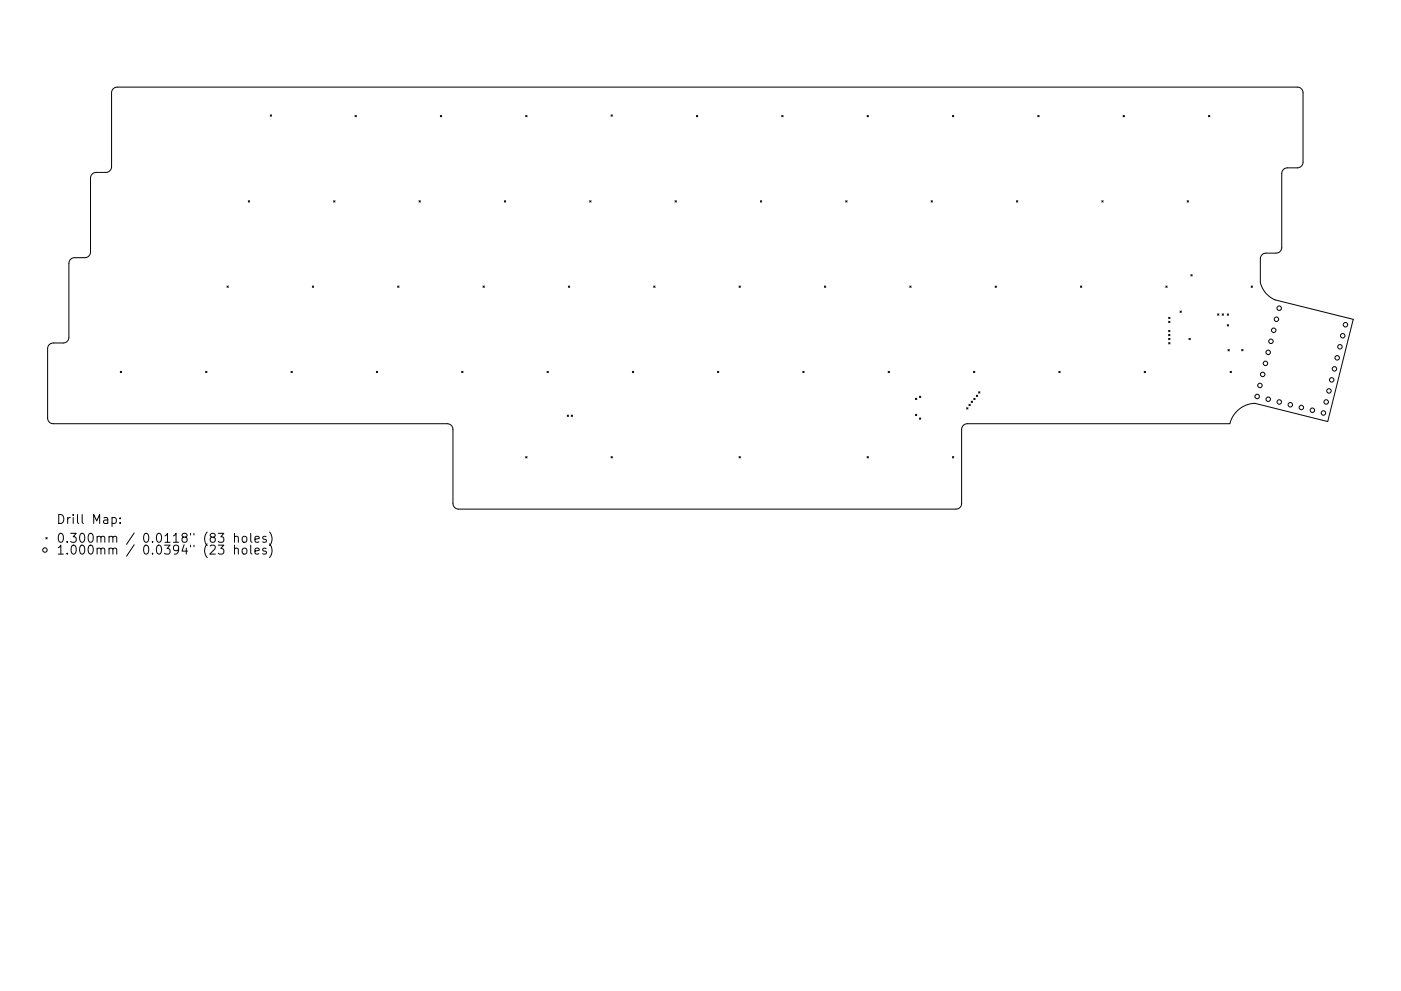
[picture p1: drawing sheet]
<svg xmlns="http://www.w3.org/2000/svg" width="297mm" height="210mm" viewBox="0 0 297 210" stroke-linecap="round" stroke-linejoin="round" font-family="sans-serif">
<defs><g id="words">
<g font-size="2.6">
<text x="11.9" y="111.2">Drill Map:</text>
<text x="11.9" y="115.1">0.300mm / 0.0118&quot; (83 holes)</text>
<text x="11.9" y="117.7">1.000mm / 0.0394&quot; (23 holes)</text>
</g>
</g></defs>
<g fill="none" stroke="#000" stroke-width=".21">
<path d="M24 18.8l.9-.3h250.2a1.19 1.19 0 0 1 1.2 1.2v14.7a1.21 1.21 0 0 1-1.2 1.2h-2.1a1.21 1.21 0 0 0-1.2 1.2v15.7a1.21 1.21 0 0 1-1.3 1.2h-2.1a1.19 1.19 0 0 0-1.2 1.2v5.1a5.4 5.4 0 0 0 3.1 3.6l16.6 4.2-5.4 21.6-15.5-3.8a5.7 5.7 0 0 0-5.2 4.3h-55.7a1.21 1.21 0 0 0-1.2 1.2v15.7a1.21 1.21 0 0 1-1.2 1.2h-105.5a1.22 1.22 0 0 1-1.2-1.2v-15.7a1.21 1.21 0 0 0-1.2-1.2h-83.5a1.21 1.21 0 0 1-1.2-1.2v-14.7a1.21 1.21 0 0 1 1.2-1.2h2.1a1.21 1.21 0 0 0 1.2-1.2v-15.7a1.21 1.21 0 0 1 1.2-1.2h2.2a1.21 1.21 0 0 0 1.2-1.2v-15.7a1.21 1.21 0 0 1 1.2-1.2h2a1.21 1.21 0 0 0 1.3-1.2v-15.7zM57.3 24.4l.3 .3M57.6 24.4l-.3 .3M75.3 24.5l.3 .3M75.6 24.5l-.3 .3M93.4 24.5l.2 .3M93.6 24.5l-.2 .3M111.5 24.5l.2 .3M111.7 24.5l-.2 .3M129.6 24.4l.2 .3M129.8 24.4l-.2 .3M147.6 24.5l.3 .3"/>
<path d="M147.9 24.5l-.3 .3M165.7 24.5l.3 .3M166 24.5l-.3 .3M183.8 24.5l.3 .3M184.1 24.5l-.3 .3M201.9 24.5l.3 .3M202.2 24.5l-.3 .3M220 24.5l.3 .3M220.3 24.5l-.3 .3M238.1 24.5l.3 .3M238.4 24.5l-.3 .3M256.2 24.5l.3 .3"/>
<path d="M256.5 24.5l-.3 .3M52.6 42.6l.3 .3M52.9 42.6l-.3 .3M70.7 42.6l.3 .3M71 42.6l-.3 .3M88.8 42.6l.3 .3M89.1 42.6l-.3 .3M106.9 42.6l.3 .3M107.2 42.6l-.3 .3M125 42.6l.3 .3M125.3 42.6l-.3 .3M143.1 42.6l.3 .3"/>
<path d="M143.4 42.6l-.3 .3M161.2 42.6l.3 .3M161.5 42.6l-.3 .3M179.3 42.6l.3 .3M179.6 42.6l-.3 .3M197.4 42.6l.3 .3M197.7 42.6l-.3 .3M215.5 42.6l.3 .3M215.8 42.6l-.3 .3M233.6 42.6l.3 .3M233.9 42.6l-.3 .3M251.7 42.6l.3 .3"/>
<path d="M252 42.6l-.3 .3M252.5 58.3l.3 .3M252.8 58.3l-.3 .3M25.5 78.8l.3 .3M25.8 78.8l-.3 .3M43.6 78.8l.3 .3M43.9 78.8l-.3 .3M48.1 60.7l.3 .3M48.4 60.7l-.3 .3M61.7 78.8l.3 .3M62 78.8l-.3 .3M66.2 60.7l.3 .3"/>
<path d="M66.5 60.7l-.3 .3M79.8 78.8l.3 .3M80.1 78.8l-.3 .3M84.3 60.7l.3 .3M84.6 60.7l-.3 .3M97.9 78.8l.3 .3M98.2 78.8l-.3 .3M102.4 60.7l.3 .3M102.7 60.7l-.3 .3M116 78.8l.3 .3M116.3 78.8l-.3 .3M120.5 60.7l.3 .3"/>
<path d="M120.8 60.7l-.3 .3M134.1 78.8l.3 .3M134.4 78.8l-.3 .3M138.6 60.7l.3 .3M138.9 60.7l-.3 .3M152.1 78.8l.3 .3M152.4 78.8l-.3 .3M156.7 60.7l.3 .3M157 60.7l-.3 .3M170.2 78.8l.3 .3M170.5 78.8l-.3 .3M174.8 60.7l.3 .3"/>
<path d="M175.1 60.7l-.3 .3M188.3 78.8l.3 .3M188.6 78.8l-.3 .3M192.9 60.7l.3 .3M193.2 60.7l-.3 .3M206.4 78.8l.3 .3M206.7 78.8l-.3 .3M211 60.7l.3 .3M211.3 60.7l-.3 .3M224.5 78.8l.3 .3M224.8 78.8l-.3 .3M229.1 60.7l.3 .3"/>
<path d="M229.4 60.7l-.3 .3M242.6 78.8l.3 .3M242.9 78.8l-.3 .3M247.2 60.7l.3 .3M247.5 60.7l-.3 .3M247.8 70.9l.3 .3M247.8 71.8l.3 .3M247.8 70.1l.3 .3M247.8 67.3l.3 .3M247.8 68.2l.3 .2M247.8 72.7l.3 .3M248.1 70.9l-.3 .3"/>
<path d="M248.1 71.8l-.3 .3M248.1 70.1l-.3 .3M248.1 67.3l-.3 .3M248.1 68.2l-.3 .2M248.1 72.7l-.3 .3M250.2 66l.3 .3M250.5 66l-.3 .3M252.1 71.8l.3 .3M252.4 71.8l-.3 .3M258.2 66.6l.2 .3M258.4 66.6l-.2 .3M259.1 66.6l.3 .3"/>
<path d="M259.4 66.6l-.3 .3M260.2 66.6l.3 .3M260.2 68.9l.3 .3M260.4 74.2l.2 .2M260.5 66.6l-.3 .3M260.5 68.9l-.3 .3M260.6 74.2l-.2 .2M260.8 78.8l.3 .3M261.1 78.8l-.3 .3M263.3 74.1l.2 .3M263.5 74.1l-.2 .3M265.3 60.7l.3 .3"/>
<path d="M265.6 60.7l-.3 .3M111.5 96.9l.2 .3M111.7 96.9l-.2 .3M120.3 88.1l.2 .3M120.5 88.1l-.2 .3M121.1 88.1l.3 .3M121.4 88.1l-.3 .3M129.6 96.9l.2 .3M129.8 96.9l-.2 .3M156.7 96.9l.3 .3M157 96.9l-.3 .3M183.8 96.9l.3 .3"/>
<path d="M184.1 96.9l-.3 .3M194.1 84.5l.3 .3M194.1 87.9l.3 .3M194.4 84.5l-.3 .3M194.4 87.9l-.3 .3M194.9 84.1l.3 .2M194.9 88.7l.3 .3M195.2 84.1l-.3 .2M195.2 88.7l-.3 .3M201.9 96.9l.3 .3M202.2 96.9l-.3 .3M204.9 86.5l.3 .3"/>
<path d="M205.2 86.5l-.3 .3M205.4 85.8l.3 .3M205.7 85.8l-.3 .3M205.9 85.1l.3 .3M206.2 85.1l-.3 .3M206.5 84.5l.2 .3M206.7 84.5l-.2 .3M207 83.8l.3 .3M207.3 83.8l-.3 .3M207.5 83.1l.3 .3M207.8 83.1l-.3 .3M9.7 114.1l.3 .2"/>
<path d="M10 114.1l-.3 .2M23.8 109.9l.5-.1 .4 .4v.5l-.2 .3h-.7M25.5 110.9v.2M25.5 109.9v.2M46.3 113.2h1.2l-.7 .7 .6 .2v.8l-.3 .2h-.5l-.3-.2M46.3 115.7h1.2l-.7 .7 .6 .2v.8l-.3 .2h-.5l-.3-.2M49.7 114l.3-.2 .4 .1 .1 1.2M49.7 116.5l.3-.2 .4 .1 .1 1.2M49.7 113.2v1.9M49.7 115.7v1.9M51.4 116.5l.3-.2 .6 .2v.7l-.1 .3-.5 .1-.3-.2zM51.5 113.9l.5-.1 .3 .3v.6l-.3 .4-.5-.1-.2-.3v-.6z"/>
<path d="M53.2 113.2v1.6l.2 .3M53.2 115.7v1.6l.2 .3M54.1 114.4l.9-.2-.1-.3-.6-.1-.2 .3 .1 .9h.7M54.1 116.9l.9-.2-.1-.3-.6-.1-.2 .3 .1 .9h.7M56.4 113.9l-.4-.1-.3 .3 .1 .2 .6 .2v.5h-.7M56.4 116.4l-.4-.1-.3 .3 .1 .2 .6 .2v.5h-.7M57.1 112.9a2.18 2.18 0 0 1 0 2.9M57.1 115.4a2.18 2.18 0 0 1 0 2.9"/>
<circle cx="267.7" cy="79.4" r=".48"/>
<circle cx="268.3" cy="77.1" r=".47"/>
<circle cx="268.9" cy="74.8" r=".47"/>
<circle cx="269.5" cy="72.4" r=".47"/>
<circle cx="270.1" cy="70.1" r=".47"/>
<circle cx="270.6" cy="67.7" r=".48"/>
<circle cx="271.2" cy="65.4" r=".47"/>
<circle cx="282.9" cy="78.3" r=".47"/>
<circle cx="283.5" cy="75.9" r=".47"/>
<circle cx="284.1" cy="73.6" r=".47"/>
<circle cx="284.7" cy="71.2" r=".47"/>
<circle cx="285.3" cy="68.9" r=".47"/>
<circle cx="266.5" cy="84.1" r=".47"/>
<circle cx="267.1" cy="81.8" r=".47"/>
<circle cx="268.9" cy="84.7" r=".47"/>
<circle cx="271.2" cy="85.3" r=".47"/>
<circle cx="273.6" cy="85.9" r=".47"/>
<circle cx="275.9" cy="86.5" r=".47"/>
<circle cx="278.3" cy="87" r=".47"/>
<circle cx="280.6" cy="87.6" r=".47"/>
<circle cx="281.2" cy="85.3" r=".47"/>
<circle cx="281.8" cy="82.9" r=".47"/>
<circle cx="282.3" cy="80.6" r=".47"/>
<circle cx="9.5" cy="116.7" r=".47"/>
</g>
<use href="#words"/>
</svg>
